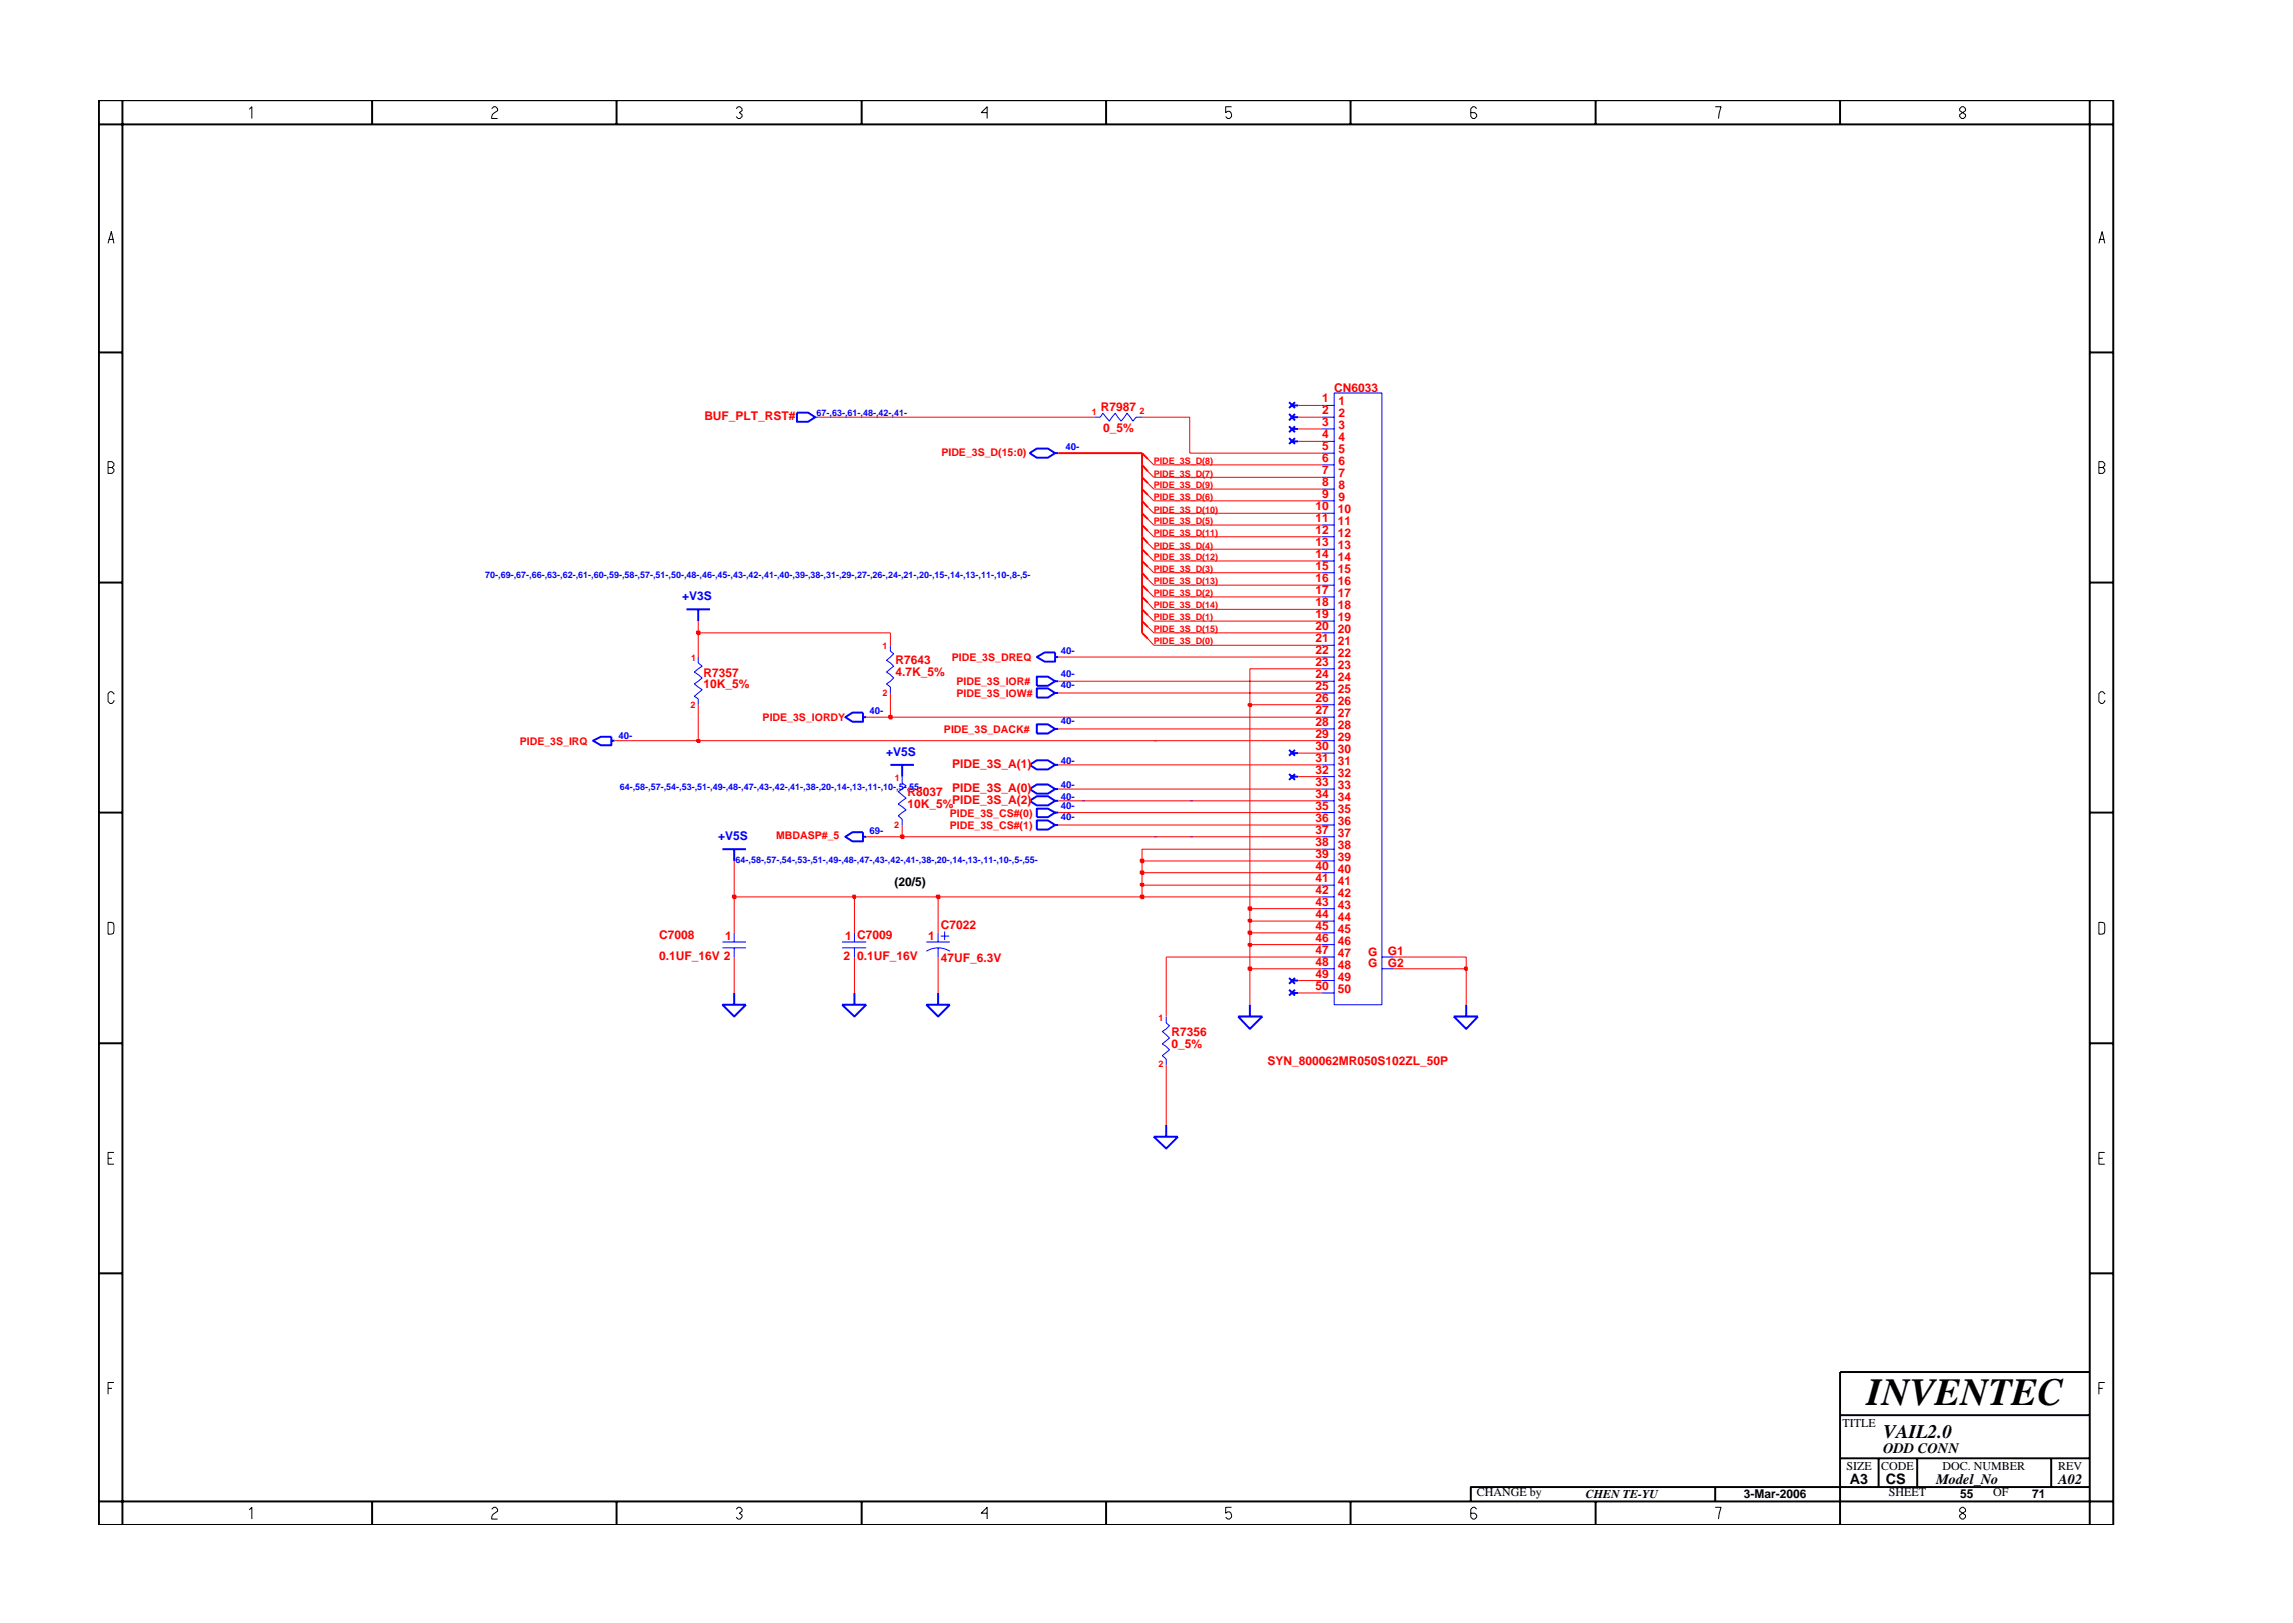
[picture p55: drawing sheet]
<svg xmlns="http://www.w3.org/2000/svg" width="297mm" height="210mm" viewBox="0 0 297 210" stroke-linecap="round" stroke-linejoin="round" font-family="sans-serif">
<defs><g id="words">
<text font-size="5" x="241.8" y="182">INVENTEC</text>
<text font-size="2.5" x="244" y="186.3">VAIL2.0</text>
<g font-size="1.9">
<text x="244" y="188.2">ODD CONN</text>
<text x="239.6" y="192.2">A3</text>
<text x="244.3" y="192.3">CS</text>
<text x="250.8" y="192.2">Model_No</text>
<text x="266.6" y="192.2">A02</text>
</g>
<g font-size="1.6" fill="#f00">
<text x="142.6" y="53.3">R7987</text>
<text x="171.3" y="52.1">1</text>
<text x="171.3" y="53.7">2</text>
<text x="172.8" y="50.7">CN6033</text>
<text x="173.4" y="52.5">1</text>
<text x="91.2" y="54.5">BUF_PLT_RST#</text>
<text x="142.9" y="56">0_5%</text>
<text x="171.3" y="58.3">5</text>
<text x="171.3" y="59.9">6</text>
<text x="171.3" y="56.7">4</text>
<text x="171.3" y="55.2">3</text>
<text x="173.4" y="58.7">5</text>
<text x="173.4" y="57.2">4</text>
<text x="173.4" y="55.6">3</text>
<text x="173.4" y="54">2</text>
<text x="171.3" y="63">8</text>
<text x="171.3" y="64.5">9</text>
<text x="171.3" y="61.4">7</text>
<text x="173.4" y="63.4">8</text>
<text x="173.4" y="64.9">9</text>
<text x="173.4" y="60.2">6</text>
<text x="173.4" y="61.8">7</text>
<text x="170.4" y="66">10</text>
<text x="170.4" y="67.7">11</text>
<text x="170.4" y="69.2">12</text>
<text x="170.4" y="70.7">13</text>
<text x="173.3" y="66.5">10</text>
<text x="173.3" y="68">11</text>
<text x="173.3" y="69.5">12</text>
<text x="173.3" y="71.1">13</text>
<text x="170.4" y="77">17</text>
<text x="170.4" y="72.3">14</text>
<text x="170.4" y="73.8">15</text>
<text x="170.4" y="75.4">16</text>
<text x="173.3" y="75.8">16</text>
<text x="173.3" y="77.3">17</text>
<text x="173.3" y="72.7">14</text>
<text x="173.3" y="74.2">15</text>
<text x="170.4" y="78.5">18</text>
<text x="170.4" y="80.1">19</text>
<text x="170.4" y="81.6">20</text>
<text x="170.4" y="83.1">21</text>
<text x="173.3" y="78.9">18</text>
<text x="173.3" y="80.5">19</text>
<text x="173.3" y="82">20</text>
<text x="173.3" y="83.6">21</text>
<text x="91.1" y="89.2">10K_5%</text>
<text x="91.1" y="87.7">R7357</text>
<text x="116" y="86">R7643</text>
<text x="116" y="87.6">4.7K_5%</text>
<text x="170.4" y="89.4">25</text>
<text x="170.4" y="84.8">22</text>
<text x="170.4" y="86.3">23</text>
<text x="170.4" y="87.8">24</text>
<text x="173.3" y="88.3">24</text>
<text x="173.3" y="89.8">25</text>
<text x="173.3" y="85.1">22</text>
<text x="173.3" y="86.6">23</text>
<text x="170.4" y="90.9">26</text>
<text x="170.4" y="92.5">27</text>
<text x="170.4" y="94.1">28</text>
<text x="170.4" y="95.6">29</text>
<text x="173.3" y="91.3">26</text>
<text x="173.3" y="92.9">27</text>
<text x="173.3" y="94.4">28</text>
<text x="173.3" y="96">29</text>
<text x="123.4" y="99.5">PIDE_3S_A(1)</text>
<text x="170.4" y="98.7">31</text>
<text x="170.4" y="100.3">32</text>
<text x="170.4" y="101.8">33</text>
<text x="170.4" y="97.1">30</text>
<text x="173.3" y="100.6">32</text>
<text x="173.3" y="97.6">30</text>
<text x="173.3" y="99.1">31</text>
<text x="117.5" y="103.2">R8037</text>
<text x="117.5" y="104.7">10K_5%</text>
<text x="123.4" y="102.6">PIDE_3S_A(0)</text>
<text x="123.4" y="104.2">PIDE_3S_A(2)</text>
<text x="170.4" y="103.4">34</text>
<text x="170.4" y="104.9">35</text>
<text x="170.4" y="106.4">36</text>
<text x="173.3" y="102.2">33</text>
<text x="173.3" y="103.7">34</text>
<text x="173.3" y="105.3">35</text>
<text x="173.3" y="106.9">36</text>
<text x="170.4" y="112.7">40</text>
<text x="170.4" y="108">37</text>
<text x="170.4" y="109.6">38</text>
<text x="170.4" y="111.2">39</text>
<text x="173.3" y="111.5">39</text>
<text x="173.3" y="113.1">40</text>
<text x="173.3" y="108.4">37</text>
<text x="173.3" y="110">38</text>
<text x="170.4" y="114.2">41</text>
<text x="170.4" y="115.8">42</text>
<text x="170.4" y="117.4">43</text>
<text x="170.4" y="118.9">44</text>
<text x="173.3" y="114.7">41</text>
<text x="173.3" y="116.2">42</text>
<text x="173.3" y="117.7">43</text>
<text x="173.3" y="119.3">44</text>
<text x="85.4" y="121.6">C7008</text>
<text x="85.4" y="124.3">0.1UF_16V 2</text>
<text x="93.9" y="121.8">1</text>
<text x="109.2" y="124.4">2</text>
<text x="109.5" y="121.8">1 C7009</text>
<text x="111" y="124.3">0.1UF_16V</text>
<text x="120.3" y="121.8">1</text>
<text x="121.9" y="120.3">C7022</text>
<text x="121.9" y="124.6">47UF_6.3V</text>
<text x="170.4" y="122">46</text>
<text x="170.4" y="123.5">47</text>
<text x="170.4" y="125.1">48</text>
<text x="170.4" y="120.5">45</text>
<text x="173.3" y="124">47</text>
<text x="173.3" y="125.5">48</text>
<text x="173.3" y="120.8">45</text>
<text x="173.3" y="122.4">46</text>
<text x="177.2" y="123.8">G</text>
<text x="177.2" y="125.3">G</text>
<text x="179.8" y="123.7">G1</text>
<text x="179.8" y="125.3">G2</text>
<text x="170.4" y="126.7">49</text>
<text x="170.4" y="128.2">50</text>
<text x="173.3" y="127">49</text>
<text x="173.3" y="128.6">50</text>
<text x="151.8" y="135.7">0_5%</text>
<text x="151.8" y="134.2">R7356</text>
<text x="164.2" y="138">SYN_800062MR050S102ZL_50P</text>
</g>
<g font-size="1.6" fill="#00f">
<text x="88.4" y="77.7">+V3S</text>
<text x="114.8" y="97.9">+V5S</text>
<text x="93" y="108.8">+V5S</text>
</g>
<g font-size="1.6">
<text x="115.9" y="114.7">(20/5)</text>
<text x="238.7" y="184.8">TITLE</text>
<text x="239.2" y="190.4">SIZE</text>
<text x="243.7" y="190.4">CODE</text>
<text x="251.6" y="190.4">DOC. NUMBER</text>
<text x="266.6" y="190.4">REV</text>
<text x="191.3" y="193.9">CHANGE by</text>
<text x="205.4" y="194.1">CHEN TE-YU</text>
<text x="225.9" y="194.1">3-Mar-2006</text>
<text x="244.7" y="193.9">SHEET</text>
<text x="253.9" y="194.1">55</text>
<text x="258.2" y="193.9">OF</text>
<text x="263.3" y="194.1">71</text>
</g>
<g font-size="1.4" fill="#f00">
<text x="121.9" y="59">PIDE_3S_D(15:0)</text>
<text x="123.3" y="85.6">PIDE_3S_DREQ</text>
<text x="123.9" y="88.8">PIDE_3S_IOR#</text>
<text x="98.8" y="93.4">PIDE_3S_IORDY</text>
<text x="122.3" y="94.9">PIDE_3S_DACK#</text>
<text x="123.9" y="90.3">PIDE_3S_IOW#</text>
<text x="67.3" y="96.6">PIDE_3S_IRQ</text>
<text x="123" y="105.8">PIDE_3S_CS#(0)</text>
<text x="123" y="107.4">PIDE_3S_CS#(1)</text>
<text x="100.5" y="108.7">MBDASP#_5</text>
</g>
<g font-size="1.2" fill="#00f">
<text x="105.8" y="53.9">67-,63-,61-,48-,42-,41-</text>
<text x="138" y="58.3">40-</text>
<text x="62.9" y="74.9">70-,69-,67-,66-,63-,62-,61-,60-,59-,58-,57-,51-,50-,48-,46-,45-,43-,42-,41-,40-,39-,38-,31-,29-,27-,26-,24-,21-,20-,15-,14-,13-,11-,10-,8-,5-</text>
<text x="137.4" y="87.7">40-</text>
<text x="137.4" y="89.2">40-</text>
<text x="137.4" y="84.8">40-</text>
<text x="80.1" y="95.8">40-</text>
<text x="112.6" y="92.5">40-</text>
<text x="137.4" y="93.8">40-</text>
<text x="137.4" y="98.9">40-</text>
<text x="80.3" y="102.3">64-,58-,57-,54-,53-,51-,49-,48-,47-,43-,42-,41-,38-,20-,14-,13-,11-,10-,5-,55-</text>
<text x="137.4" y="104.8">40-</text>
<text x="137.4" y="106.3">40-</text>
<text x="137.4" y="102.1">40-</text>
<text x="137.4" y="103.6">40-</text>
<text x="95.3" y="111.8">64-,58-,57-,54-,53-,51-,49-,48-,47-,43-,42-,41-,38-,20-,14-,13-,11-,10-,5-,55-</text>
<text x="112.6" y="108.1">69-</text>
</g>
<g font-size="1.2" fill="#f00">
<text x="141.4" y="53.7">1</text>
<text x="147.6" y="53.6">2</text>
<text x="149.5" y="63.3">PIDE_3S_D(9)</text>
<text x="149.5" y="61.8">PIDE_3S_D(7)</text>
<text x="149.5" y="60.1">PIDE_3S_D(8)</text>
<text x="149.5" y="64.8">PIDE_3S_D(6)</text>
<text x="149.5" y="66.4">PIDE_3S_D(10)</text>
<text x="149.5" y="71.1">PIDE_3S_D(4)</text>
<text x="149.5" y="69.5">PIDE_3S_D(11)</text>
<text x="149.5" y="67.9">PIDE_3S_D(5)</text>
<text x="149.5" y="77.2">PIDE_3S_D(2)</text>
<text x="149.5" y="75.7">PIDE_3S_D(13)</text>
<text x="149.5" y="74.1">PIDE_3S_D(3)</text>
<text x="149.5" y="72.6">PIDE_3S_D(12)</text>
<text x="149.5" y="83.4">PIDE_3S_D(0)</text>
<text x="149.5" y="81.9">PIDE_3S_D(15)</text>
<text x="149.5" y="80.4">PIDE_3S_D(1)</text>
<text x="149.5" y="78.8">PIDE_3S_D(14)</text>
<text x="89.5" y="85.6">1</text>
<text x="114.3" y="84.1">1</text>
<text x="89.4" y="91.7">2</text>
<text x="114.3" y="90.2">2</text>
<text x="115.9" y="101.2">1</text>
<text x="115.9" y="107.2">2</text>
<text x="150.1" y="132.3">1</text>
<text x="150.1" y="138.3">2</text>
</g>
</g></defs>
<g fill="none" stroke="#f00" stroke-width=".13">
<path d="M148.7 59.5l.8 .7M148.7 75l.8 .8M148.7 62.6l.8 .8M148.7 71.9l.8 .8M148.7 65.7l.8 .8M148.7 61.1l.8 .7M148.7 68.8l.8 .7M148.7 73.4l.8 .8M148.7 78.1l.8 .8M148.7 64.1l.8 .8M148.7 79.7l.8 .8M148.7 76.6l.8 .7"/>
<path d="M148.7 70.4l.8 .7M148.7 67.3l.8 .7M148.7 82.7l.8 .9M148.7 81.2l.8 .8M95.1 124v4.6M110.7 124v4.6M121.5 124v4.6M151.1 124v7.7M151.1 138v7.7M161.9 125.5v4.7M168.2 128.6h3M168.2 127h3"/>
<path d="M189.9 125.5v4.7"/>
</g>
<g fill="none" stroke="#f00" stroke-width=".25">
<path d="M147.9 58.7l.8 .8M147.9 74.2l.8 .8M147.9 61.8l.8 .8M147.9 71.1l.8 .8M147.9 64.9l.8 .8M147.9 60.2l.8 .9M147.9 68l.8 .8M147.9 72.7l.8 .7M147.9 77.3l.8 .8M147.9 63.4l.8 .7M147.9 78.9l.8 .8M147.9 75.8l.8 .8"/>
<path d="M147.9 69.5l.8 .9M147.9 66.5l.8 .8M147.9 82l.8 .7M147.9 80.5l.8 .7"/>
</g>
<g fill="none" stroke="#00f" stroke-width=".25">
<path d="M103.2 53.5h1.5l.9 .5-.9 .6h-1.5zM133.4 58.7l.9-.6h1.4l1 .6-1 .6h-1.4zM136.7 58.7h.4M167 55.2l.8 .8M167 56.8l.8 .7M167 52.1l.8 .8M167 53.6l.8 .9M167.3 55.6h.9M167.3 57.2h.9M167.3 52.5h.9M167.3 54h.9M167.8 55.2l-.8 .8"/>
<path d="M167.8 56.8l-.8 .7M167.8 52.1l-.8 .8M167.8 53.6l-.8 .9M88.9 78.9h3.1M90.5 78.9v1.6M76.8 96l1-.6h1.4v1.1h-1.4zM79.2 96h.4M109.5 92.9l.9-.6h1.4v1.2h-1.4zM111.8 92.9h.4M115.3 99.1h3.1M116.9 99.1v1.5M133.4 99.1l.9-.6h1.4l1 .6-1 .6h-1.4z"/>
<path d="M134.3 85.1l1-.6h1.4v1.2h-1.4zM134.3 87.7h1.4l1 .6-1 .5h-1.4zM134.3 89.2h1.4l1 .6-1 .6h-1.4zM134.3 93.8h1.4l1 .6-1 .6h-1.4zM136.7 85.1h.4M136.7 88.3h.4M136.7 89.8h.4M136.7 99.1h.4M136.7 94.4h.4M167 97.1l.8 .8M167.3 97.6h.9M167.8 97.1l-.8 .8"/>
<path d="M93.6 110h3M95.1 110v1.5M109.5 108.4l.9-.6h1.4v1.2h-1.4zM111.8 108.4h.4M133.4 102.2l.9-.6h1.4l1 .6-1 .6h-1.4zM133.4 103.7l.9-.5h1.4l1 .5-1 .6h-1.4zM134.3 106.3h1.4l1 .6-1 .6h-1.4zM134.3 104.8h1.4l1 .5-1 .6h-1.4zM136.7 102.2h.4M136.7 106.9h.4M136.7 105.3h.4M136.7 103.7h.4"/>
<path d="M167 100.3l.8 .7M167.3 100.6h.9M167.8 100.3l-.8 .7M93.6 130.2h3l-1.5 1.5zM95.1 128.6v1.6M109.1 130.2h3.1l-1.5 1.5zM110.7 128.6v1.6M120 130.2h3l-1.5 1.5zM121.5 128.6v1.6M160.4 131.7h3.1l-1.6 1.6zM161.9 130.2v1.5M167 126.7l.8 .8"/>
<path d="M167 128.2l.8 .8M167.3 127h.9M167.3 128.6h.9M167.8 126.7l-.8 .8M167.8 128.2l-.8 .8M188.3 131.7h3.2l-1.6 1.6zM189.9 130.2v1.5M149.5 147.3h3.1l-1.5 1.5zM151.1 145.7v1.6"/>
</g>
<g fill="none" stroke="#00f" stroke-width=".13">
<path d="M105.6 54h.4M141.8 54h.7l.4-.5 .8 1.1 .8-1.1 .7 1.1 .8-1.1 .8 1.1 .4-.6h.7M171.2 54h1.6M171.2 52.5h1.6M171.2 57.2h1.6M171.2 55.6h1.6M171.2 58.7h1.6M172.8 50.9h6.2v79.3h-6.2zM171.2 60.2h1.6M171.2 63.4h1.6M171.2 61.8h1.6M171.2 66.5h1.6"/>
<path d="M171.2 64.9h1.6M171.2 69.5h1.6M171.2 68h1.6M171.2 72.7h1.6M171.2 71.1h1.6M171.2 75.8h1.6M171.2 74.2h1.6M171.2 78.9h1.6M171.2 77.3h1.6M90.5 85.1v.8l.5 .4-1.1 .8 1.1 .7-1.1 .8 1.1 .8-1.1 .8 .6 .3v.8M115.3 83.6v.8l.5 .3-1 .8 1 .8-1 .8 1 .7-1 .8 .5 .4v.8M149.5 96h.4"/>
<path d="M171.2 96h1.6M171.2 82h1.6M171.2 80.5h1.6M171.2 85.1h1.6M171.2 83.6h1.6M171.2 88.3h1.6M171.2 86.6h1.6M171.2 91.3h1.6M171.2 89.8h1.6M171.2 94.4h1.6M171.2 92.9h1.6M171.2 97.6h1.6"/>
<path d="M171.2 99.1h1.6M116.9 100.6v.9l.5 .3-1 .8 1 .8-1 .8 1 .7-1 .8 .5 .4v.8M140.2 103.7h.4M149.5 108.4h.4M154.1 103.7h.4M154.1 108.4h.4M171.2 103.7h1.6M171.2 100.6h1.6M171.2 102.2h1.6M171.2 106.9h1.6M171.2 105.3h1.6M171.2 110h1.6"/>
<path d="M171.2 108.4h1.6M171.2 113.1h1.6M171.2 111.5h1.6M171.2 116.2h1.6M171.2 114.7h1.6M171.2 119.3h1.6M171.2 117.7h1.6M93.6 122h3M93.6 122.8h3M95.1 120.8v1.2M95.1 122.8v1.2M109.1 122h3.1"/>
<path d="M109.1 122.8h3.1M110.7 120.8v1.2M110.7 122.8v1.2M120 123.2a2.88 2.88 0 0 1 3.1 0M120 122h3M121.5 120.8v1.2M121.5 122.8v1.2M121.9 121.3h1.1M122.4 120.7v1.1M151.1 131.7v.8l.4 .4-.9 .7 .9 .9-.9 .7 .9 .8-.9 .8 .5 .4v.8M171.2 122.4h1.6M171.2 120.8h1.6"/>
<path d="M171.2 125.5h1.6M171.2 124h1.6M171.2 128.6h1.6M171.2 127h1.6M179 125.5h1.5M179 124h1.5"/>
</g>
<path d="M161.7 125.3h.4v.4h-.4z" fill="#8e2323"/>
<path d="M161.7 125.3h.4v.4h-.4z" fill="none" stroke="#f00" stroke-width=".25"/>
<path d="M161.9 122.4v3.1h9.3M180.5 125.5h9.4" fill="none" stroke="#f00" stroke-width=".13"/>
<path d="M189.8 125.3h.2v.4h-.2z" fill="#8e2323"/>
<path d="M189.8 125.3h.2v.4h-.2z" fill="none" stroke="#f00" stroke-width=".25"/>
<path d="M151.1 124h20.1M180.5 124h9.4v1.5" fill="none" stroke="#f00" stroke-width=".13"/>
<path d="M161.7 122.3h.4v.2h-.4z" fill="#8e2323"/>
<path d="M161.7 122.3h.4v.2h-.4z" fill="none" stroke="#f00" stroke-width=".25"/>
<path d="M95.1 116.2v4.6M110.7 116.2v4.6M121.5 116.2v4.6M161.9 120.8v1.6h9.3" fill="none" stroke="#f00" stroke-width=".13"/>
<path d="M161.7 120.7h.4v.3h-.4z" fill="#8e2323"/>
<path d="M161.7 120.7h.4v.3h-.4z" fill="none" stroke="#f00" stroke-width=".25"/>
<path d="M161.9 119.3v1.5h9.3" fill="none" stroke="#f00" stroke-width=".13"/>
<path d="M161.7 119.2h.4v.2h-.4z" fill="#8e2323"/>
<path d="M161.7 119.2h.4v.2h-.4z" fill="none" stroke="#f00" stroke-width=".25"/>
<path d="M161.9 117.7v1.6h9.3" fill="none" stroke="#f00" stroke-width=".13"/>
<path d="M161.7 117.5h.4v.4h-.4z" fill="#8e2323"/>
<path d="M161.7 117.5h.4v.4h-.4z" fill="none" stroke="#f00" stroke-width=".25"/>
<path d="M161.9 91.3v26.4h9.3" fill="none" stroke="#f00" stroke-width=".13"/>
<path d="M94.9 116h.4v.4h-.4z" fill="#8e2323"/>
<path d="M94.9 116h.4v.4h-.4z" fill="none" stroke="#f00" stroke-width=".25"/>
<path d="M95.1 111.5v4.7h15.6" fill="none" stroke="#f00" stroke-width=".13"/>
<path d="M110.5 116h.3v.4h-.3z" fill="#8e2323"/>
<path d="M110.5 116h.3v.4h-.3z" fill="none" stroke="#f00" stroke-width=".25"/>
<path d="M110.7 116.2h10.8" fill="none" stroke="#f00" stroke-width=".13"/>
<path d="M121.4 116h.3v.4h-.3z" fill="#8e2323"/>
<path d="M121.4 116h.3v.4h-.3z" fill="none" stroke="#f00" stroke-width=".25"/>
<path d="M121.5 116.2h26.4" fill="none" stroke="#f00" stroke-width=".13"/>
<path d="M147.8 116h.3v.4h-.3z" fill="#8e2323"/>
<path d="M147.8 116h.3v.4h-.3z" fill="none" stroke="#f00" stroke-width=".25"/>
<path d="M147.9 114.7v1.5h23.3" fill="none" stroke="#f00" stroke-width=".13"/>
<path d="M147.8 114.5h.3v.3h-.3z" fill="#8e2323"/>
<path d="M147.8 114.5h.3v.3h-.3z" fill="none" stroke="#f00" stroke-width=".25"/>
<path d="M147.9 113.1v1.6h23.3" fill="none" stroke="#f00" stroke-width=".13"/>
<path d="M147.8 112.9h.3v.3h-.3z" fill="#8e2323"/>
<path d="M147.8 112.9h.3v.3h-.3z" fill="none" stroke="#f00" stroke-width=".25"/>
<path d="M147.9 111.5v1.6h23.3" fill="none" stroke="#f00" stroke-width=".13"/>
<path d="M147.8 111.4h.3v.3h-.3z" fill="#8e2323"/>
<path d="M147.8 111.4h.3v.3h-.3z" fill="none" stroke="#f00" stroke-width=".25"/>
<path d="M112.2 108.4h4.7M171.2 110h-23.3v1.5h23.3" fill="none" stroke="#f00" stroke-width=".13"/>
<path d="M116.7 108.2h.3v.4h-.3z" fill="#8e2323"/>
<path d="M116.7 108.2h.3v.4h-.3z" fill="none" stroke="#f00" stroke-width=".25"/>
<path d="M79.6 96h10.9M137.1 99.1h34.1M168.2 97.6h3M116.9 106.9v1.5h54.3M137.1 106.9h34.1M137.1 105.3h34.1M137.1 103.7h34.1M137.1 102.2h34.1M168.2 100.6h3" fill="none" stroke="#f00" stroke-width=".13"/>
<path d="M90.3 95.9h.3v.2h-.3z" fill="#8e2323"/>
<path d="M90.3 95.9h.3v.2h-.3z" fill="none" stroke="#f00" stroke-width=".25"/>
<path d="M90.5 91.3v4.7h80.7M112.2 92.9h3.1M137.1 94.4h34.1" fill="none" stroke="#f00" stroke-width=".13"/>
<path d="M115.2 92.7h.3v.4h-.3z" fill="#8e2323"/>
<path d="M115.2 92.7h.3v.4h-.3z" fill="none" stroke="#f00" stroke-width=".25"/>
<path d="M115.3 89.8v3.1h55.9" fill="none" stroke="#f00" stroke-width=".13"/>
<path d="M161.7 91.2h.4v.3h-.4z" fill="#8e2323"/>
<path d="M161.7 91.2h.4v.3h-.4z" fill="none" stroke="#f00" stroke-width=".25"/>
<path d="M90.5 82v3.1M115.3 82v1.6M137.1 89.8h34.1M137.1 88.3h34.1M137.1 85.1h34.1M149.5 83.6h21.7M171.2 86.6h-9.3v4.7h9.3" fill="none" stroke="#f00" stroke-width=".13"/>
<path d="M90.3 81.8h.3v.4h-.3z" fill="#8e2323"/>
<path d="M137.1 58.7h10.8v23.3M90.3 81.8h.3v.4h-.3z" fill="none" stroke="#f00" stroke-width=".25"/>
<g fill="none" stroke="#f00" stroke-width=".13">
<path d="M106 54h35.8M147.9 54h6.2v4.7h17.1M168.2 57.2h3M168.2 55.6h3M168.2 54h3M168.2 52.5h3M149.5 78.9h21.7M149.5 77.3h21.7M149.5 75.8h21.7M149.5 74.2h21.7M149.5 72.7h21.7M149.5 71.1h21.7"/>
<path d="M149.5 69.5h21.7M149.5 68h21.7M149.5 66.5h21.7M149.5 64.9h21.7M149.5 63.4h21.7M149.5 61.8h21.7M149.5 60.2h21.7M90.5 80.5v1.5h24.8M149.5 82h21.7M149.5 80.5h21.7"/>
</g>
<g fill="none" stroke="#000" stroke-width=".25">
<path d="M12.8 13h261v184.6h-261zM12.8 16.1h261M15.9 13v184.6M48.2 13v3.1M79.9 13v3.1M111.6 13v3.1M143.3 13v3.1M174.9 13v3.1M206.7 13v3.1M238.4 13v3.1M270.7 13v184.6M12.8 45.7h3.1"/>
<path d="M270.7 45.7h3.1M12.8 75.5h3.1M270.7 75.5h3.1M12.8 105.3h3.1M270.7 105.3h3.1M12.8 135.2h3.1M270.7 135.2h3.1M12.8 165h3.1M270.7 165h3.1M270.7 177.7h-32.3v19.9M12.8 194.5h261M48.2 194.5v3.1"/>
<path d="M79.9 194.5v3.1M111.6 194.5v3.1M143.3 194.5v3.1M174.9 194.5v3.1M206.7 194.5v3.1M222.2 192.6v1.9M238.4 183.3h32.3M238.4 188.9h32.3M243.4 188.9v3.7M248.4 188.9v3.7M265.7 188.9v3.7M270.7 192.6h-80.2v1.9"/>
</g>
<g fill="none" stroke="#000" stroke-width=".13">
<path d="M32.3 14.2l.3-.4v1.6M63.7 14.1l.3-.3h.2l.3 .3v.2l-.5 .4-.3 .4v.3h.8M95.4 14.1l.2-.3h.3l.2 .3v.2l-.3 .3 .3 .2v.3l-.2 .3h-.3l-.2-.3M127.9 14.6h-.8l.8-.8v1.6M159.5 13.8h-.7v.8l.2-.2a.5 .5 0 0 1 .5 .7l-.2 .3h-.3l-.2-.3M191.3 14.1l-.3-.3h-.2l-.3 .3v1l.3 .3h.2l.3-.3v-.3l-.3-.2h-.5M222.2 13.8h.8l-.4 1.6M253.9 14.1l.2-.3h.3l.2 .3v.2l-.7 .5v.3l.2 .3h.3l.2-.3v-.3l-.7-.5zM14 31.5l.4-1.5 .4 1.5M14.1 31h.6M271.9 31.5l.4-1.5 .4 1.5M272 31h.6"/>
<path d="M14 59.8h.5l.3 .3v.2l-.3 .3 .3 .2v.3l-.3 .2h-.5zM14 60.6h.5M271.9 60.6h.5l.3-.3v-.2l-.3-.3h-.5v1.5h.5l.3-.2v-.3l-.3-.2M14.8 89.9l-.3-.3h-.2l-.3 .3v1l.3 .2h.2l.3-.2v-.2M272.7 89.9l-.3-.3h-.3l-.2 .3v1l.2 .2h.3l.3-.2v-.2M14 119.5l.7 .1 .1 .2-.1 1.1-.7 .1zM271.9 119.5l.7 .1 .1 .2-.1 1.1-.7 .1zM14 150.1h.5M14.8 149.3h-.8v1.5h.8M271.9 150.1h.5M272.7 149.3h-.8v1.5h.8M14 179.9h.5"/>
<path d="M14.8 179.1h-.8v1.5M271.9 179.9h.5M272.7 179.1h-.8v1.5M32.3 195.6l.3-.3v1.5M63.7 195.5l.3-.2h.2l.3 .2v.3l-.7 .5-.1 .2v.3h.8M95.4 195.5l.2-.2h.3l.2 .2v.3l-.3 .2 .3 .3v.2l-.2 .3h-.3l-.2-.3M127.9 196h-.8l.8-.7v1.5M159.5 195.3h-.7v.7l.2-.1a.5 .5 0 0 1 .5 .6l-.2 .3h-.3l-.2-.3M191.3 195.5l-.3-.2h-.2l-.3 .2v1l.3 .3h.2l.3-.3v-.2l-.3-.3h-.5M222.2 195.3h.8l-.4 1.5M254.1 195.3l-.2 .2v.3l.7 .5v.2l-.2 .3h-.3l-.2-.3v-.2l.7-.5v-.3l-.2-.2z"/>
</g>
<use href="#words"/>
</svg>
